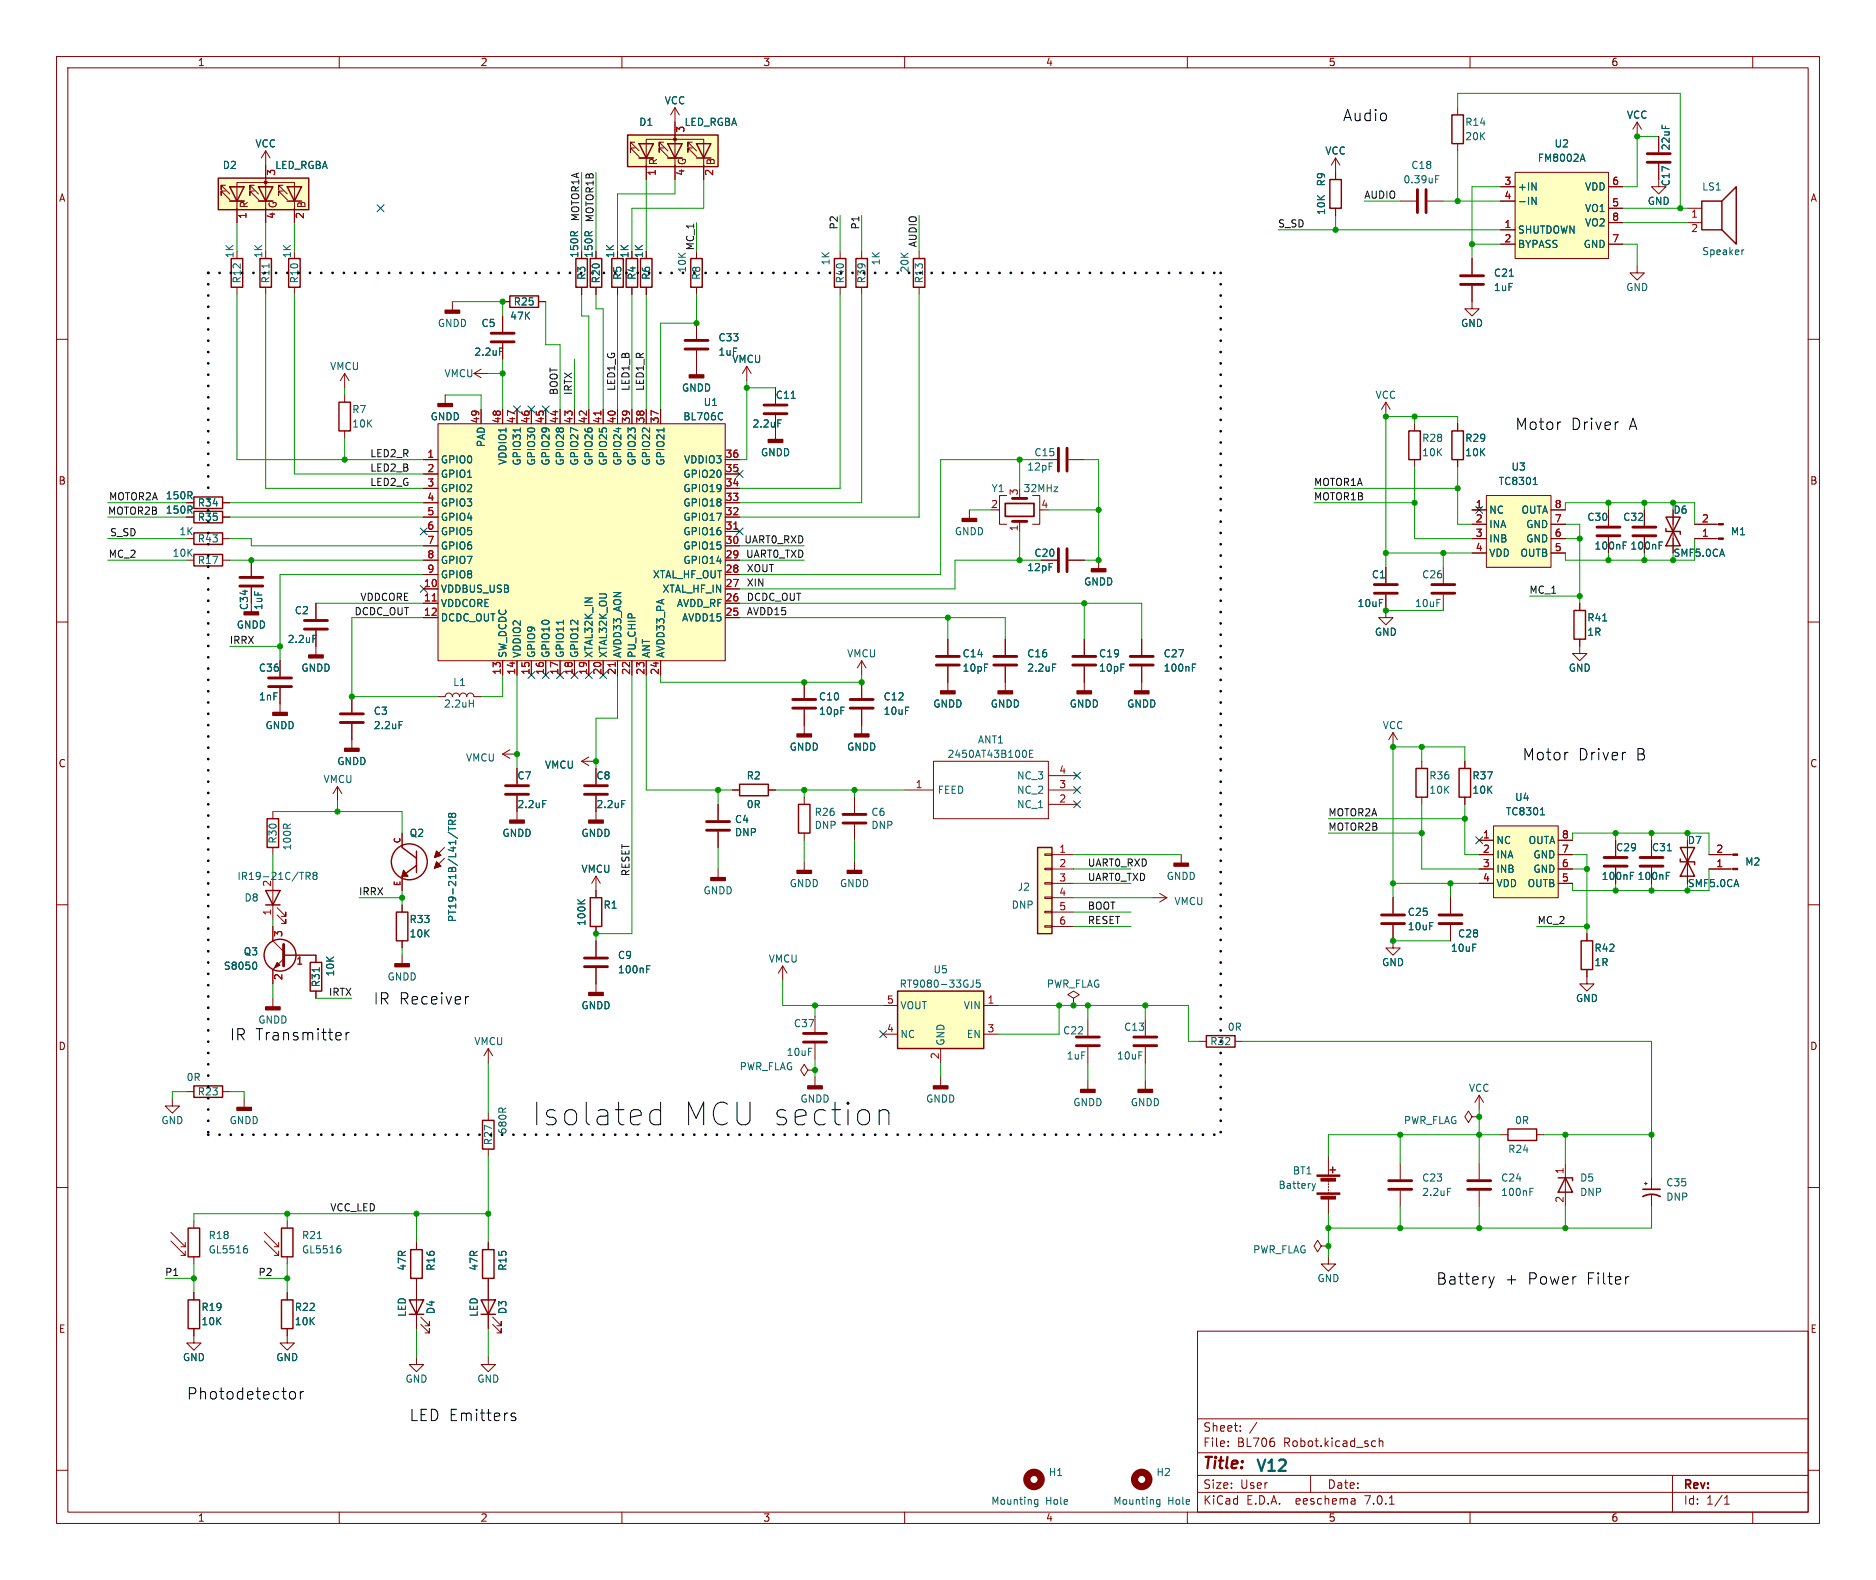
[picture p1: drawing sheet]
<svg xmlns="http://www.w3.org/2000/svg" width="332mm" height="279mm" viewBox="0 0 332 279" stroke-linecap="round" stroke-linejoin="round" font-family="sans-serif">
<defs><g id="words">
<g font-size="5.6">
<text x="94" y="199.4">Isolated</text>
<text x="120.4" y="199.4">MCU section</text>
</g>
<g font-size="2.8">
<text x="237.5" y="21.6">Audio</text>
<text x="268" y="76.2">Motor</text>
<text x="277.8" y="76.2">Driver</text>
<text x="287.9" y="76.2">A</text>
<text x="269.2" y="134.6">Motor</text>
<text x="279" y="134.6">Driver</text>
<text x="289.2" y="134.6">B</text>
<text x="66" y="177.8">IR Receiver</text>
<text x="40.6" y="184.1">IR Transmitter</text>
<text x="254" y="227.3">Battery</text>
<text x="266.1" y="227.3">+</text>
<text x="270.1" y="227.3">Power</text>
<text x="280.4" y="227.3">Filter</text>
<text x="33" y="247.6">Photodetector</text>
<text x="72.4" y="251.5">LED Emitters</text>
</g>
<text font-size="2.8" fill="#840000" x="212.8" y="260.2">Title:</text>
<text font-size="2.8" fill="#0000c2" x="222.2" y="260.3">V12</text>
<g font-size="2.1" fill="#840000">
<text x="212.8" y="256">File:</text>
<text x="212.8" y="253.3">Sheet:</text>
<text x="218.8" y="256">BL706</text>
<text x="221" y="253.3">/</text>
<text x="227" y="256">Robot.kicad_sch</text>
<text x="212.8" y="263.4">Size:</text>
<text x="219.4" y="263.4">User</text>
<text x="234.8" y="263.4">Date:</text>
<text x="297.8" y="263.6">Rev:</text>
<text x="212.8" y="266.2">KiCad</text>
<text x="220.5" y="266.2">E.D.A.</text>
<text x="229.2" y="266.2">eeschema</text>
<text x="241.5" y="266.2">7.0.1</text>
<text x="297.8" y="266.2">Id:</text>
<text x="301.8" y="266.2">1/1</text>
</g>
<g font-size="1.8" fill="#840000">
<text x="35" y="11.8">1</text>
<text x="85" y="11.8">2</text>
<text x="135" y="11.8">3</text>
<text x="185" y="11.8">4</text>
<text x="235" y="11.8">5</text>
<text x="285" y="11.8">6</text>
<text x="116.4" y="29.3" transform="rotate(-90 116.4 29.3)">R</text>
<text x="121.5" y="29.3" transform="rotate(-90 121.5 29.3)">G</text>
<text x="126.6" y="29.3" transform="rotate(-90 126.6 29.3)">B</text>
<text x="10.4" y="35.8">A</text>
<text x="320.2" y="35.8">A</text>
<text x="44" y="36.9" transform="rotate(-90 44 36.9)">R</text>
<text x="49.1" y="36.9" transform="rotate(-90 49.1 36.9)">G</text>
<text x="54.2" y="36.9" transform="rotate(-90 54.2 36.9)">B</text>
<text x="102.4" y="45.7" transform="rotate(-90 102.4 45.7)">150R</text>
<text x="105" y="45.7" transform="rotate(-90 105 45.7)">150R</text>
<text x="108.8" y="45.7" transform="rotate(-90 108.8 45.7)">1K</text>
<text x="111.3" y="45.7" transform="rotate(-90 111.3 45.7)">1K</text>
<text x="113.9" y="45.7" transform="rotate(-90 113.9 45.7)">1K</text>
<text x="10.3" y="85.8">B</text>
<text x="320.1" y="85.8">B</text>
<text x="10.3" y="135.8">C</text>
<text x="320.1" y="135.8">C</text>
<text x="10.3" y="185.8">D</text>
<text x="320.1" y="185.8">D</text>
<text x="10.4" y="235.8">E</text>
<text x="320.2" y="235.8">E</text>
<text x="35" y="269.2">1</text>
<text x="85" y="269.2">2</text>
<text x="135" y="269.2">3</text>
<text x="185" y="269.2">4</text>
<text x="235" y="269.2">5</text>
<text x="285" y="269.2">6</text>
</g>
<g font-size="1.8" fill="#006464">
<text x="113" y="22.4">D1</text>
<text x="117.5" y="18.6">VCC</text>
<text x="121" y="22.4">LED_RGBA</text>
<text x="259.1" y="22.4">R14</text>
<text x="287.7" y="21.1">VCC</text>
<text x="45.1" y="26.2">VCC</text>
<text x="234.3" y="27.5">VCC</text>
<text x="259.1" y="25">20K</text>
<text x="271.9" y="28.8">FM8002A</text>
<text x="274.9" y="26.2">U2</text>
<text x="295.5" y="26.7" transform="rotate(-90 295.5 26.7)">22uF</text>
<text x="39.3" y="30">D2</text>
<text x="48.6" y="30">LED_RGBA</text>
<text x="234.5" y="33" transform="rotate(-90 234.5 33)">R9</text>
<text x="248.2" y="32.6">0.39uF</text>
<text x="249.6" y="30">C18</text>
<text x="268.5" y="33.8">+IN</text>
<text x="280.2" y="33.8">VDD</text>
<text x="295.5" y="33" transform="rotate(-90 295.5 33)">C17</text>
<text x="301" y="33.8">LS1</text>
<text x="234.5" y="38.1" transform="rotate(-90 234.5 38.1)">10K</text>
<text x="268.5" y="41.5">SHUTDOWN</text>
<text x="268.5" y="36.4">-IN</text>
<text x="280.2" y="37.7">VO1</text>
<text x="280.2" y="40.2">VO2</text>
<text x="291.4" y="36.4">GND</text>
<text x="41.5" y="45.7" transform="rotate(-90 41.5 45.7)">1K</text>
<text x="46.5" y="45.7" transform="rotate(-90 46.5 45.7)">1K</text>
<text x="51.6" y="45.7" transform="rotate(-90 51.6 45.7)">1K</text>
<text x="146.9" y="47" transform="rotate(-90 146.9 47)">1K</text>
<text x="155.8" y="47" transform="rotate(-90 155.8 47)">1K</text>
<text x="268.5" y="44">BYPASS</text>
<text x="280" y="44">GND</text>
<text x="301" y="45.3">Speaker</text>
<text x="42.7" y="50.2" transform="rotate(-90 42.7 50.2)">R12</text>
<text x="47.8" y="50.2" transform="rotate(-90 47.8 50.2)">R11</text>
<text x="52.9" y="50.2" transform="rotate(-90 52.9 50.2)">R10</text>
<text x="103.7" y="49.6" transform="rotate(-90 103.7 49.6)">R3</text>
<text x="106.2" y="50.2" transform="rotate(-90 106.2 50.2)">R20</text>
<text x="110" y="49.6" transform="rotate(-90 110 49.6)">R5</text>
<text x="112.6" y="49.6" transform="rotate(-90 112.6 49.6)">R4</text>
<text x="115.1" y="49.6" transform="rotate(-90 115.1 49.6)">R6</text>
<text x="121.5" y="48.3" transform="rotate(-90 121.5 48.3)">10K</text>
<text x="124" y="49.6" transform="rotate(-90 124 49.6)">R8</text>
<text x="149.4" y="50.2" transform="rotate(-90 149.4 50.2)">R40</text>
<text x="153.2" y="50.2" transform="rotate(-90 153.2 50.2)">R39</text>
<text x="160.8" y="48.3" transform="rotate(-90 160.8 48.3)">20K</text>
<text x="163.4" y="50.2" transform="rotate(-90 163.4 50.2)">R13</text>
<text x="264.2" y="49.1">C21</text>
<text x="264.2" y="51.6">1uF</text>
<text x="287.6" y="51.6">GND</text>
<text x="77.4" y="58">GNDD</text>
<text x="85.1" y="58">C5</text>
<text x="90.2" y="56.7">47K</text>
<text x="90.8" y="54.2">R25</text>
<text x="258.4" y="58">GND</text>
<text x="58.3" y="65.6">VMCU</text>
<text x="83.8" y="63.1">2.2uF</text>
<text x="127" y="60.5">C33</text>
<text x="127" y="63.1">1uF</text>
<text x="129.4" y="64.3">VMCU</text>
<text x="78.5" y="66.9">VMCU</text>
<text x="120.6" y="69.4">GNDD</text>
<text x="124.4" y="71.9">U1</text>
<text x="137.1" y="70.7">C11</text>
<text x="243.2" y="70.7">VCC</text>
<text x="62.2" y="73.2">R7</text>
<text x="62.2" y="75.8">10K</text>
<text x="76.1" y="74.5">GNDD</text>
<text x="120.8" y="74.5">BL706C</text>
<text x="133" y="75.8">2.2uF</text>
<text x="78" y="82.1">GPIO0</text>
<text x="85.9" y="79.2" transform="rotate(-90 85.9 79.2)">PAD</text>
<text x="89.7" y="82.3" transform="rotate(-90 89.7 82.3)">VDDIO1</text>
<text x="92.3" y="82.5" transform="rotate(-90 92.3 82.5)">GPIO31</text>
<text x="94.8" y="82.5" transform="rotate(-90 94.8 82.5)">GPIO30</text>
<text x="97.3" y="82.5" transform="rotate(-90 97.3 82.5)">GPIO29</text>
<text x="99.9" y="82.5" transform="rotate(-90 99.9 82.5)">GPIO28</text>
<text x="102.4" y="82.5" transform="rotate(-90 102.4 82.5)">GPIO27</text>
<text x="105" y="82.5" transform="rotate(-90 105 82.5)">GPIO26</text>
<text x="107.5" y="82.5" transform="rotate(-90 107.5 82.5)">GPIO25</text>
<text x="110" y="82.5" transform="rotate(-90 110 82.5)">GPIO24</text>
<text x="112.6" y="82.5" transform="rotate(-90 112.6 82.5)">GPIO23</text>
<text x="115.1" y="82.5" transform="rotate(-90 115.1 82.5)">GPIO22</text>
<text x="117.7" y="82.5" transform="rotate(-90 117.7 82.5)">GPIO21</text>
<text x="120.9" y="82.1">VDDIO3</text>
<text x="134.5" y="80.8">GNDD</text>
<text x="181.6" y="83.4">12pF</text>
<text x="182.9" y="80.8">C15</text>
<text x="251.5" y="78.3">R28</text>
<text x="251.5" y="80.8">10K</text>
<text x="259.1" y="78.3">R29</text>
<text x="259.1" y="80.8">10K</text>
<text x="267.3" y="83.4">U3</text>
<text x="29.3" y="88.5">150R</text>
<text x="34.9" y="89.7">R34</text>
<text x="78" y="84.6">GPIO1</text>
<text x="78" y="87.2">GPIO2</text>
<text x="78" y="89.7">GPIO3</text>
<text x="120.7" y="89.7">GPIO18</text>
<text x="120.7" y="87.2">GPIO19</text>
<text x="120.7" y="84.6">GPIO20</text>
<text x="175.3" y="87.2">Y1</text>
<text x="181" y="87.2">32MHz</text>
<text x="265" y="85.9">TC8301</text>
<text x="29.3" y="91">150R</text>
<text x="31.7" y="94.8">1K</text>
<text x="34.9" y="92.3">R35</text>
<text x="78" y="92.3">GPIO4</text>
<text x="78" y="94.8">GPIO5</text>
<text x="120.7" y="94.8">GPIO16</text>
<text x="120.7" y="92.3">GPIO17</text>
<text x="168.8" y="94.8">GNDD</text>
<text x="263.4" y="91">NC</text>
<text x="263.4" y="93.5">INA</text>
<text x="269" y="91">OUTA</text>
<text x="269.8" y="93.5">GND</text>
<text x="280.7" y="92.3">C30</text>
<text x="287" y="92.3">C32</text>
<text x="295.9" y="91">D6</text>
<text x="306.1" y="94.8">M1</text>
<text x="30.5" y="98.6">10K</text>
<text x="34.9" y="96.1">R43</text>
<text x="34.9" y="99.9">R17</text>
<text x="78" y="97.3">GPIO6</text>
<text x="78" y="99.9">GPIO7</text>
<text x="120.7" y="99.9">GPIO14</text>
<text x="120.7" y="97.3">GPIO15</text>
<text x="181.6" y="101.2">12pF</text>
<text x="182.9" y="98.6">C20</text>
<text x="263.4" y="96.1">INB</text>
<text x="263.4" y="98.6">VDD</text>
<text x="268.8" y="98.6">OUTB</text>
<text x="269.8" y="96.1">GND</text>
<text x="281.9" y="97.3">100nF</text>
<text x="288.3" y="97.3">100nF</text>
<text x="295.9" y="98.6">SMF5.0CA</text>
<text x="44" y="107.9" transform="rotate(-90 44 107.9)">C34</text>
<text x="46.5" y="107.9" transform="rotate(-90 46.5 107.9)">1uF</text>
<text x="78" y="105">VDDBUS_USB</text>
<text x="78" y="107.5">VDDCORE</text>
<text x="78" y="102.4">GPIO8</text>
<text x="115.4" y="102.4">XTAL_HF_OUT</text>
<text x="117.1" y="105">XTAL_HF_IN</text>
<text x="119.6" y="107.5">AVDD_RF</text>
<text x="191.7" y="103.7">GNDD</text>
<text x="240" y="107.5">10uF</text>
<text x="242.6" y="102.4">C1</text>
<text x="250.2" y="107.5">10uF</text>
<text x="251.5" y="102.4">C26</text>
<text x="41.8" y="111.3">GNDD</text>
<text x="50.8" y="113.9">2.2uF</text>
<text x="52.1" y="108.8">C2</text>
<text x="78" y="110">DCDC_OUT</text>
<text x="120.5" y="110">AVDD15</text>
<text x="243.1" y="112.6">GND</text>
<text x="280.7" y="110">R41</text>
<text x="280.7" y="112.6">1R</text>
<text x="45.7" y="118.9">C36</text>
<text x="53.2" y="118.9">GNDD</text>
<text x="89.7" y="116.3" transform="rotate(-90 89.7 116.3)">SW_DCDC</text>
<text x="92.3" y="116.3" transform="rotate(-90 92.3 116.3)">VDDIO2</text>
<text x="94.8" y="116.3" transform="rotate(-90 94.8 116.3)">GPIO9</text>
<text x="97.3" y="116.3" transform="rotate(-90 97.3 116.3)">GPIO10</text>
<text x="99.9" y="116.3" transform="rotate(-90 99.9 116.3)">GPIO11</text>
<text x="102.4" y="116.3" transform="rotate(-90 102.4 116.3)">GPIO12</text>
<text x="105" y="116.3" transform="rotate(-90 105 116.3)">XTAL32K_IN</text>
<text x="107.5" y="116.3" transform="rotate(-90 107.5 116.3)">XTAL32K_OU</text>
<text x="110" y="116.3" transform="rotate(-90 110 116.3)">AVDD33_AON</text>
<text x="112.6" y="116.3" transform="rotate(-90 112.6 116.3)">PU_CHIP</text>
<text x="115.1" y="116.3" transform="rotate(-90 115.1 116.3)">ANT</text>
<text x="117.7" y="116.3" transform="rotate(-90 117.7 116.3)">AVDD33_PA</text>
<text x="149.8" y="116.4">VMCU</text>
<text x="170.2" y="116.4">C14</text>
<text x="170.2" y="118.9">10pF</text>
<text x="181.6" y="116.4">C16</text>
<text x="181.6" y="118.9">2.2uF</text>
<text x="194.3" y="116.4">C19</text>
<text x="194.3" y="118.9">10pF</text>
<text x="205.7" y="116.4">C27</text>
<text x="205.7" y="118.9">100nF</text>
<text x="277.4" y="118.9">GND</text>
<text x="45.7" y="124">1nF</text>
<text x="78.5" y="125.3">2.2uH</text>
<text x="80.1" y="121.5">L1</text>
<text x="144.8" y="124">C10</text>
<text x="156.2" y="124">C12</text>
<text x="165" y="125.3">GNDD</text>
<text x="175.2" y="125.3">GNDD</text>
<text x="189.1" y="125.3">GNDD</text>
<text x="199.3" y="125.3">GNDD</text>
<text x="46.9" y="129.1">GNDD</text>
<text x="66" y="126.6">C3</text>
<text x="66" y="129.1">2.2uF</text>
<text x="144.8" y="126.6">10pF</text>
<text x="156.2" y="126.6">10uF</text>
<text x="172.9" y="131.6">ANT1</text>
<text x="244.5" y="129.1">VCC</text>
<text x="59.6" y="135.4">GNDD</text>
<text x="82.4" y="134.8">VMCU</text>
<text x="91.4" y="138">C7</text>
<text x="96.3" y="136.1">VMCU</text>
<text x="105.4" y="138">C8</text>
<text x="132" y="138">R2</text>
<text x="139.6" y="132.9">GNDD</text>
<text x="149.8" y="132.9">GNDD</text>
<text x="167.5" y="134.2">2450AT43B100E</text>
<text x="179.8" y="138">NC_3</text>
<text x="252.7" y="138">R36</text>
<text x="260.4" y="138">R37</text>
<text x="57.2" y="138.6">VMCU</text>
<text x="91.4" y="143.1">2.2uF</text>
<text x="105.4" y="143.1">2.2uF</text>
<text x="132" y="143.1">0R</text>
<text x="165.9" y="140.5">FEED</text>
<text x="179.8" y="143.1">NC_1</text>
<text x="179.8" y="140.5">NC_2</text>
<text x="252.7" y="140.5">10K</text>
<text x="260.4" y="140.5">10K</text>
<text x="267.9" y="141.8">U4</text>
<text x="49.1" y="149.2" transform="rotate(-90 49.1 149.2)">R30</text>
<text x="72.4" y="148.1">Q2</text>
<text x="88.8" y="148.1">GNDD</text>
<text x="102.8" y="148.1">GNDD</text>
<text x="129.9" y="145.7">C4</text>
<text x="129.9" y="148">DNP</text>
<text x="144" y="144.4">R26</text>
<text x="144" y="146.7">DNP</text>
<text x="154.1" y="144.4">C6</text>
<text x="154.1" y="146.7">DNP</text>
<text x="264.7" y="149.4">NC</text>
<text x="266.3" y="144.3">TC8301</text>
<text x="270.2" y="149.4">OUTA</text>
<text x="298.5" y="149.4">D7</text>
<text x="41.9" y="155.8">IR19-21C/TR8</text>
<text x="51.6" y="150.4" transform="rotate(-90 51.6 150.4)">100R</text>
<text x="102.8" y="154.5">VMCU</text>
<text x="206.3" y="155.8">GNDD</text>
<text x="264.7" y="152">INA</text>
<text x="264.7" y="154.5">INB</text>
<text x="271.1" y="154.5">GND</text>
<text x="271.1" y="152">GND</text>
<text x="283.2" y="155.8">100nF</text>
<text x="285.8" y="150.7">C29</text>
<text x="289.6" y="155.8">100nF</text>
<text x="292.1" y="150.7">C31</text>
<text x="308.6" y="153.2">M2</text>
<text x="43.2" y="159.6">D8</text>
<text x="106.7" y="160.8">R1</text>
<text x="124.4" y="158.3">GNDD</text>
<text x="139.6" y="157">GNDD</text>
<text x="148.5" y="157">GNDD</text>
<text x="178.9" y="160.8">DNP</text>
<text x="179.9" y="157.7">J2</text>
<text x="207.7" y="160.2">VMCU</text>
<text x="264.7" y="157">VDD</text>
<text x="270.1" y="157">OUTB</text>
<text x="298.5" y="157">SMF5.0CA</text>
<text x="72.4" y="163.4">R33</text>
<text x="72.4" y="165.9">10K</text>
<text x="80.8" y="163.1" transform="rotate(-90 80.8 163.1)">PT19-21B/L41/TR8</text>
<text x="103.7" y="163.8" transform="rotate(-90 103.7 163.8)">100K</text>
<text x="248.9" y="162.1">C25</text>
<text x="248.9" y="164.7">10uF</text>
<text x="257.8" y="165.9">C28</text>
<text x="39.5" y="171.6">S8050</text>
<text x="43" y="169.1">Q3</text>
<text x="59.2" y="172.7" transform="rotate(-90 59.2 172.7)">10K</text>
<text x="68.5" y="173.5">GNDD</text>
<text x="109.2" y="169.7">C9</text>
<text x="109.2" y="172.3">100nF</text>
<text x="135.9" y="170.4">VMCU</text>
<text x="165" y="172.3">U5</text>
<text x="244.4" y="171">GND</text>
<text x="256.5" y="168.5">10uF</text>
<text x="281.9" y="168.5">R42</text>
<text x="281.9" y="171">1R</text>
<text x="56.7" y="174.6" transform="rotate(-90 56.7 174.6)">R31</text>
<text x="102.8" y="178.6">GNDD</text>
<text x="159" y="174.8">RT9080-33GJ5</text>
<text x="159.3" y="178.6">VOUT</text>
<text x="170.3" y="178.6">VIN</text>
<text x="185.1" y="174.8">PWR_FLAG</text>
<text x="278.7" y="177.4">GND</text>
<text x="45.6" y="181.2">GNDD</text>
<text x="83.8" y="185">VMCU</text>
<text x="140.3" y="181.8">C37</text>
<text x="159.3" y="183.7">NC</text>
<text x="167.2" y="184.9" transform="rotate(-90 167.2 184.9)">GND</text>
<text x="170.9" y="183.7">EN</text>
<text x="188" y="183.1">C22</text>
<text x="198.8" y="182.4">C13</text>
<text x="214" y="185">R32</text>
<text x="217.1" y="182.4">0R</text>
<text x="32.9" y="191.3">0R</text>
<text x="130.8" y="189.4">PWR_FLAG</text>
<text x="139.1" y="186.9">10uF</text>
<text x="188.6" y="187.5">1uF</text>
<text x="197.5" y="187.5">10uF</text>
<text x="34.9" y="193.9">R23</text>
<text x="141.5" y="195.1">GNDD</text>
<text x="163.7" y="195.1">GNDD</text>
<text x="189.8" y="195.8">GNDD</text>
<text x="199.9" y="195.8">GNDD</text>
<text x="259.7" y="193.2">VCC</text>
<text x="28.5" y="198.9">GND</text>
<text x="40.5" y="198.9">GNDD</text>
<text x="87.2" y="202.6" transform="rotate(-90 87.2 202.6)">R27</text>
<text x="89.7" y="200.7" transform="rotate(-90 89.7 200.7)">680R</text>
<text x="248.2" y="198.9">PWR_FLAG</text>
<text x="267.9" y="198.9">0R</text>
<text x="228.6" y="207.8">BT1</text>
<text x="251.5" y="209.1">C23</text>
<text x="265.4" y="209.1">C24</text>
<text x="266.7" y="204">R24</text>
<text x="279.4" y="209.1">D5</text>
<text x="294.6" y="209.9">C35</text>
<text x="226.1" y="210.4">Battery</text>
<text x="251.5" y="211.6">2.2uF</text>
<text x="265.4" y="211.6">100nF</text>
<text x="279.4" y="211.6">DNP</text>
<text x="294.6" y="212.5">DNP</text>
<text x="36.8" y="219.3">R18</text>
<text x="36.8" y="221.8">GL5516</text>
<text x="53.3" y="219.3">R21</text>
<text x="53.3" y="221.8">GL5516</text>
<text x="221.6" y="221.8">PWR_FLAG</text>
<text x="71.9" y="224.8" transform="rotate(-90 71.9 224.8)">47R</text>
<text x="77" y="224.8" transform="rotate(-90 77 224.8)">R16</text>
<text x="84.6" y="224.8" transform="rotate(-90 84.6 224.8)">47R</text>
<text x="89.7" y="224.8" transform="rotate(-90 89.7 224.8)">R15</text>
<text x="233" y="226.9">GND</text>
<text x="35.6" y="232">R19</text>
<text x="52.1" y="232">R22</text>
<text x="71.9" y="232.9" transform="rotate(-90 71.9 232.9)">LED</text>
<text x="77" y="232.4" transform="rotate(-90 77 232.4)">D4</text>
<text x="84.6" y="232.9" transform="rotate(-90 84.6 232.9)">LED</text>
<text x="89.7" y="232.4" transform="rotate(-90 89.7 232.4)">D3</text>
<text x="35.6" y="234.5">10K</text>
<text x="52.1" y="234.5">10K</text>
<text x="32.3" y="240.9">GND</text>
<text x="48.8" y="240.9">GND</text>
<text x="71.7" y="244.7">GND</text>
<text x="84.4" y="244.7">GND</text>
<text x="185.4" y="261.2">H1</text>
<text x="204.5" y="261.2">H2</text>
<text x="175.3" y="266.3">Mounting</text>
<text x="184.9" y="266.3">Hole</text>
<text x="196.9" y="266.3">Mounting</text>
<text x="206.5" y="266.3">Hole</text>
</g>
<g font-size="1.8" fill="#a90000">
<text x="121.3" y="23.5" transform="rotate(-90 121.3 23.5)">3</text>
<text x="48.9" y="31.1" transform="rotate(-90 48.9 31.1)">3</text>
<text x="116.2" y="31.1" transform="rotate(-90 116.2 31.1)">1</text>
<text x="121.3" y="31.1" transform="rotate(-90 121.3 31.1)">4</text>
<text x="126.4" y="31.1" transform="rotate(-90 126.4 31.1)">2</text>
<text x="266" y="32.8">3</text>
<text x="266" y="35.3">4</text>
<text x="285.1" y="32.8">6</text>
<text x="43.8" y="38.8" transform="rotate(-90 43.8 38.8)">1</text>
<text x="48.9" y="38.8" transform="rotate(-90 48.9 38.8)">4</text>
<text x="54" y="38.8" transform="rotate(-90 54 38.8)">2</text>
<text x="266" y="40.4">1</text>
<text x="285.1" y="36.6">5</text>
<text x="285.1" y="39.1">8</text>
<text x="299.1" y="38.7">1</text>
<text x="299.1" y="41.3">2</text>
<text x="266" y="42.9">2</text>
<text x="285.1" y="42.9">7</text>
<text x="84.8" y="74.9" transform="rotate(-90 84.8 74.9)">49</text>
<text x="88.6" y="74.9" transform="rotate(-90 88.6 74.9)">48</text>
<text x="91.2" y="74.9" transform="rotate(-90 91.2 74.9)">47</text>
<text x="93.7" y="74.9" transform="rotate(-90 93.7 74.9)">46</text>
<text x="96.3" y="74.9" transform="rotate(-90 96.3 74.9)">45</text>
<text x="98.8" y="74.9" transform="rotate(-90 98.8 74.9)">44</text>
<text x="101.3" y="74.9" transform="rotate(-90 101.3 74.9)">43</text>
<text x="103.9" y="74.9" transform="rotate(-90 103.9 74.9)">42</text>
<text x="106.4" y="74.9" transform="rotate(-90 106.4 74.9)">41</text>
<text x="109" y="74.9" transform="rotate(-90 109 74.9)">40</text>
<text x="111.5" y="74.9" transform="rotate(-90 111.5 74.9)">39</text>
<text x="114" y="74.9" transform="rotate(-90 114 74.9)">38</text>
<text x="116.6" y="74.9" transform="rotate(-90 116.6 74.9)">37</text>
<text x="75.5" y="81">1</text>
<text x="75.5" y="83.6">2</text>
<text x="128.3" y="83.6">35</text>
<text x="128.3" y="81">36</text>
<text x="75.5" y="86.1">3</text>
<text x="75.5" y="88.6">4</text>
<text x="128.3" y="88.6">33</text>
<text x="128.3" y="86.1">34</text>
<text x="175.2" y="89.9">2</text>
<text x="180.1" y="87.7" transform="rotate(-90 180.1 87.7)">3</text>
<text x="184.1" y="89.9">4</text>
<text x="261" y="89.9">1</text>
<text x="274.9" y="89.9">8</text>
<text x="75.5" y="91.2">5</text>
<text x="75.5" y="93.7">6</text>
<text x="128.3" y="93.7">31</text>
<text x="128.3" y="91.2">32</text>
<text x="180.1" y="94" transform="rotate(-90 180.1 94)">1</text>
<text x="261" y="92.5">2</text>
<text x="261" y="95">3</text>
<text x="274.9" y="95">6</text>
<text x="274.9" y="92.5">7</text>
<text x="301" y="95">1</text>
<text x="301" y="92.5">2</text>
<text x="75.5" y="96.3">7</text>
<text x="75.5" y="98.8">8</text>
<text x="75.5" y="101.3">9</text>
<text x="128.3" y="101.3">28</text>
<text x="128.3" y="98.8">29</text>
<text x="128.3" y="96.3">30</text>
<text x="261" y="97.5">4</text>
<text x="274.9" y="97.5">5</text>
<text x="74.9" y="103.9">10</text>
<text x="74.9" y="106.4">11</text>
<text x="128.3" y="106.4">26</text>
<text x="128.3" y="103.9">27</text>
<text x="74.9" y="109">12</text>
<text x="128.3" y="109">25</text>
<text x="88.6" y="119.4" transform="rotate(-90 88.6 119.4)">13</text>
<text x="91.2" y="119.4" transform="rotate(-90 91.2 119.4)">14</text>
<text x="93.7" y="119.4" transform="rotate(-90 93.7 119.4)">15</text>
<text x="96.3" y="119.4" transform="rotate(-90 96.3 119.4)">16</text>
<text x="98.8" y="119.4" transform="rotate(-90 98.8 119.4)">17</text>
<text x="101.3" y="119.4" transform="rotate(-90 101.3 119.4)">18</text>
<text x="103.9" y="119.4" transform="rotate(-90 103.9 119.4)">19</text>
<text x="106.4" y="119.4" transform="rotate(-90 106.4 119.4)">20</text>
<text x="109" y="119.4" transform="rotate(-90 109 119.4)">21</text>
<text x="111.5" y="119.4" transform="rotate(-90 111.5 119.4)">22</text>
<text x="114" y="119.4" transform="rotate(-90 114 119.4)">23</text>
<text x="116.6" y="119.4" transform="rotate(-90 116.6 119.4)">24</text>
<text x="187.3" y="136.9">4</text>
<text x="161.9" y="139.4">1</text>
<text x="187.3" y="142">2</text>
<text x="187.3" y="139.4">3</text>
<text x="262.2" y="148.3">1</text>
<text x="276.2" y="148.3">8</text>
<text x="187.3" y="150.9">1</text>
<text x="187.3" y="153.4">2</text>
<text x="187.3" y="156">3</text>
<text x="262.2" y="150.9">2</text>
<text x="262.2" y="153.4">3</text>
<text x="262.2" y="156">4</text>
<text x="276.2" y="156">5</text>
<text x="276.2" y="153.4">6</text>
<text x="276.2" y="150.9">7</text>
<text x="303.5" y="153.4">1</text>
<text x="303.5" y="150.9">2</text>
<text x="48" y="162" transform="rotate(-90 48 162)">1</text>
<text x="48" y="156.9" transform="rotate(-90 48 156.9)">2</text>
<text x="187.3" y="158.5">4</text>
<text x="187.3" y="161">5</text>
<text x="50.2" y="165.8" transform="rotate(-90 50.2 165.8)">3</text>
<text x="187.3" y="163.6">6</text>
<text x="50.2" y="173.4" transform="rotate(-90 50.2 173.4)">2</text>
<text x="52.4" y="170.8">1</text>
<text x="156.8" y="177.5">5</text>
<text x="174.6" y="177.5">1</text>
<text x="156.8" y="182.6">4</text>
<text x="174.6" y="182.6">3</text>
<text x="166.1" y="187.4" transform="rotate(-90 166.1 187.4)">2</text>
<text x="276.6" y="207.7" transform="rotate(-90 276.6 207.7)">1</text>
<text x="276.6" y="212.8" transform="rotate(-90 276.6 212.8)">2</text>
</g>
<g font-size="1.8" fill="#0f0f0f">
<text x="241.3" y="35.2">AUDIO</text>
<text x="102.5" y="39.3" transform="rotate(-90 102.5 39.3)">MOTOR1A</text>
<text x="105.1" y="39.4" transform="rotate(-90 105.1 39.4)">MOTOR1B</text>
<text x="148.2" y="40.7" transform="rotate(-90 148.2 40.7)">P2</text>
<text x="152.1" y="40.7" transform="rotate(-90 152.1 40.7)">P1</text>
<text x="226.1" y="40.3">S_SD</text>
<text x="122.8" y="44.4" transform="rotate(-90 122.8 44.4)">MC_1</text>
<text x="162.2" y="43.9" transform="rotate(-90 162.2 43.9)">AUDIO</text>
<text x="98.7" y="69.8" transform="rotate(-90 98.7 69.8)">BOOT</text>
<text x="101.3" y="69.8" transform="rotate(-90 101.3 69.8)">IRTX</text>
<text x="108.9" y="69.3" transform="rotate(-90 108.9 69.3)">LED1_G</text>
<text x="111.4" y="69.3" transform="rotate(-90 111.4 69.3)">LED1_B</text>
<text x="114" y="69.3" transform="rotate(-90 114 69.3)">LED1_R</text>
<text x="65.4" y="80.9">LED2_R</text>
<text x="65.4" y="83.5">LED2_B</text>
<text x="19.2" y="88.6">MOTOR2A</text>
<text x="65.4" y="86">LED2_G</text>
<text x="232.4" y="86">MOTOR1A</text>
<text x="232.4" y="88.6">MOTOR1B</text>
<text x="19" y="91.1">MOTOR2B</text>
<text x="19.3" y="94.9">S_SD</text>
<text x="19.1" y="98.7">MC_2</text>
<text x="131.5" y="96.2">UART0_RXD</text>
<text x="131.8" y="98.7">UART0_TXD</text>
<text x="132.1" y="101.3">XOUT</text>
<text x="63.6" y="106.3">VDDCORE</text>
<text x="132.1" y="103.8">XIN</text>
<text x="132.1" y="106.3">DCDC_OUT</text>
<text x="270.5" y="105.1">MC_1</text>
<text x="40.6" y="114">IRRX</text>
<text x="62.6" y="108.9">DCDC_OUT</text>
<text x="132.1" y="108.9">AVDD15</text>
<text x="234.9" y="144.4">MOTOR2A</text>
<text x="234.9" y="147">MOTOR2B</text>
<text x="111.4" y="154.9" transform="rotate(-90 111.4 154.9)">RESET</text>
<text x="192.4" y="155.9">UART0_TXD</text>
<text x="192.4" y="153.3">UART0_RXD</text>
<text x="63.5" y="158.4">IRRX</text>
<text x="192.4" y="160.9">BOOT</text>
<text x="192.4" y="163.5">RESET</text>
<text x="271.8" y="163.5">MC_2</text>
<text x="58.1" y="176.2">IRTX</text>
<text x="58.4" y="214.3">VCC_LED</text>
<text x="29.2" y="225.7">P1</text>
<text x="45.7" y="225.7">P2</text>
</g>
<g font-size="1.4" fill="#a90000">
<text x="70.9" y="149.2" transform="rotate(-90 70.9 149.2)">C</text>
<text x="70.9" y="156.8" transform="rotate(-90 70.9 156.8)">E</text>
</g>
</g></defs>
<g fill="none" stroke="#840000" stroke-width=".18">
<path d="M10 10h311.8v259.4h-311.8zM12 12h307.8v255.4h-307.8zM60 10v2M110 10v2M119.4 19.1l-.8 1.2M119.4 19.1v12.7M119.4 19.1l.7 1.2M160 10v2M210 10v2M257.8 19.1v1.2M260 10v2M310 10v2"/>
<path d="M39.9 33.8h-.8v.7v-.7l1.5 1.5M39.9 32.8h-.8v.7v-.7l1.5 1.5M40.6 33h2.6zM40.6 33h.1M40.6 35.6h2.6M41.9 39.4v-7.1h10.2v7.1M45 33.8h-.8v.7v-.7l1.5 1.5M45 32.8h-.8v.7v-.7l1.5 1.5M45.7 33h2.6zM45.7 33h.1M45.7 35.6h2.6M47 26.7l-.8 1.2"/>
<path d="M47 26.7v12.7M47 26.7l.8 1.2M50 33.8h-.7v.7v-.7l1.5 1.5M50 32.8h-.7v.7v-.7l1.5 1.5M112.3 26.2h-.8v.7v-.7l1.5 1.5M112.3 25.1h-.8v.8v-.8l1.5 1.6M113 25.4h2.6zM113 25.4h.1M113 27.9h2.6M114.3 31.8v-7.2h10.2v7.2M117.3 26.2h-.7v.7v-.7l1.5 1.5M117.3 25.1h-.7v.8v-.8l1.5 1.6"/>
<path d="M118.1 25.4h2.5zM118.1 25.4h.1M118.1 27.9h2.5M122.4 26.2h-.7v.7v-.7l1.5 1.5M122.4 25.1h-.7v.8v-.8l1.5 1.6M236.2 27.9v3.9M236.2 36.8v1.3M236.2 27.9l-.7 1.3M236.2 27.9l.8 1.3M247.6 35.6h2.8M252.5 35.6h2.8M257.8 25.4v1.3"/>
<path d="M265.4 33h2.6M265.4 35.6h2.6M268 30.5h16.5v15.2h-16.5zM284.5 33h2.5M284.5 36.8h2.5M284.5 39.4h2.5M289.6 21.6l-.8 1.3M289.6 21.6v2.5M289.6 21.6l.7 1.3M293.4 29v4h1.2l-1.2 1.3-1.3-1.3h1.3M293.4 24.1v2.8M298.4 36.8h2.6"/>
<path d="M298.4 39.4h2.6M10 60h2M41.9 50.8v1.3M47 50.8v1.3M52.1 50.8v1.3M80 53.3v1.6M88.9 55.9v2.8M88.9 53.3h1.3M95.2 53.3h1.3M102.9 50.8v1.3M105.4 50.8v1.3M109.2 50.8v1.3"/>
<path d="M111.8 50.8v1.3M114.3 50.8v1.3M123.2 44.5v1.2M123.2 50.8v1.3M123.2 57.2v2.7M148.6 44.5v1.2M148.6 50.8v1.3M152.4 44.5v1.2M152.4 50.8v1.3M162.6 44.5v1.2M162.6 50.8v1.3M260.3 50.5v4.1h1.3l-1.3 1.3-1.2-1.3h1.2"/>
<path d="M260.3 45.7v2.8M265.4 40.6h2.6M265.4 43.2h2.6M284.5 43.2h2.5M289.6 47v1.3h1.2l-1.2 1.2-1.3-1.2h1.3M319.8 60h2M61 66l-.8 1.3M61 66v2.6M61 69.9v1.2M61 76.2v1.3M61 66l.7 1.3M77.5 74.9h50.8v41.9h-50.8z"/>
<path d="M78.7 69.9v1.5M83.8 66l1.3 .8M83.8 66h2.6M85.1 72.4v2.5M85.1 65.3l-1.3 .7M88.9 60.7v2.8M88.9 72.4v2.5M91.4 72.4v2.5M94 72.4v2.5M96.5 72.4v2.5M99.1 72.4v2.5M101.6 72.4v2.5"/>
<path d="M104.1 72.4v2.5M106.7 72.4v2.5M109.2 72.4v2.5M111.8 72.4v2.5M114.3 72.4v2.5M116.8 72.4v2.5M123.2 62v4.3M132.1 64.8l-.8 1.2M132.1 64.8v2.5M132.1 64.8l.7 1.2M137.2 68.6v2.8M137.2 73.4v4.3"/>
<path d="M245.1 71.1l-.8 1.3M245.1 71.1v2.6M245.1 71.1l.8 1.3M250.2 74.9v1.3M257.8 74.9v1.3M33 88.9h1.3M33 91.4h1.3M33 99.1h1.3M39.4 95.3h1.2M39.4 88.9h1.2M39.4 91.4h1.2M39.4 99.1h1.2"/>
<path d="M44.4 99.1v2.8M74.9 88.9h2.6M74.9 91.4h2.6M74.9 99.1h2.6M74.9 81.3h2.6M74.9 83.8h2.6M74.9 86.4h2.6M74.9 96.5h2.6M74.9 94h2.6M128.3 88.9h2.5M128.3 91.4h2.5M128.3 99.1h2.5"/>
<path d="M128.3 81.3h2.5M128.3 83.8h2.5M128.3 86.4h2.5M128.3 96.5h2.5M128.3 94h2.5M171.4 90.2v1.5M176.5 90.2h.3M178.1 87.6h-1.3v5.1h1.3M180.3 92.2v1.8M182.6 87.6h1.3v5.1h-1.3M184.1 99.1h2.8M184.1 81.3h2.8"/>
<path d="M189 99.1h2.8M189 81.3h2.8M194.3 99.1v1.5M250.2 81.3v1.3M257.8 81.3v1.3M260.3 90.2h2.6M260.3 92.7h2.6M260.3 95.3h2.6M260.3 97.8h2.6M262.9 87.6h11.4v12.7h-11.4zM274.3 90.2h2.6M274.3 92.7h2.6"/>
<path d="M274.3 95.3h2.6M274.3 97.8h2.6M284.5 90.2v2.8M284.5 95v2.8M290.8 90.2v2.8M290.8 95v2.8M295.9 90.2v7.6M299.7 92.7h4.2M299.7 95.3h4.2M10 110h2M44.4 103.9v2.8M49.5 116.8v2.8"/>
<path d="M55.9 106.7v2.8M55.9 111.5v4.3M74.9 104.1h2.6M74.9 106.7h2.6M74.9 109.2h2.6M74.9 101.6h2.6M88.9 116.8v2.6M91.4 116.8v2.6M94 116.8v2.6M96.5 116.8v2.6M99.1 116.8v2.6M101.6 116.8v2.6"/>
<path d="M104.1 116.8v2.6M106.7 116.8v2.6M109.2 116.8v2.6M111.8 116.8v2.6M114.3 116.8v2.6M116.8 116.8v2.6M128.3 104.1h2.5M128.3 106.7h2.5M128.3 109.2h2.5M128.3 101.6h2.5M152.4 116.8l-.8 1.3M152.4 116.8v2.6"/>
<path d="M152.4 116.8l.8 1.3M167.6 113v2.8M167.6 117.9v4.3M177.8 113v2.8M177.8 117.9v4.3M191.8 113v2.8M191.8 117.9v4.3M201.9 113v2.8M201.9 117.9v4.3M245.1 105.2v4h1.3l-1.3 1.3-1.3-1.3h1.3M245.1 100.3v2.8M255.3 100.3v2.8"/>
<path d="M255.3 105.2v2.8M279.4 113v2.6h1.3l-1.3 1.2-1.3-1.2h1.3M279.4 106.7v1.3M319.8 110h2M49.5 121.7v4.3M59.7 139.1l-.8 1.2M59.7 139.1v2.5M59.7 139.1l.8 1.2M62.2 123.2v2.8M62.2 128v4.3M77.5 123.2h1.2a.64 .64 0 0 1 .7-.6 .64 .64 0 0 1 .6 .6 .64 .64 0 0 1 .6-.6 .64 .64 0 0 1 .7 .6 .64 .64 0 0 1 .6-.6 .64 .64 0 0 1 .6 .6 .64 .64 0 0 1 .7-.6 .64 .64 0 0 1 .6 .6h1.3M88.9 133.4l1.3 .7"/>
<path d="M88.9 133.4h2.5M90.2 132.6l-1.3 .8M91.4 135.9v2.8M102.9 134.6l1.2 .8M102.9 134.6h2.5M104.1 133.9l-1.2 .7M105.4 135.9v2.8M129.5 139.7h1.3M135.9 139.7h1.3M142.2 120.7v2.7M142.2 125.5v4.3M152.4 120.7v2.7"/>
<path d="M152.4 125.5v4.3M160 139.7h5.1M165.1 134.6h20.3v10.2h-20.3zM185.4 139.7h5.1M185.4 137.2h5.1M246.4 129.5v2.6M246.4 129.5l-.8 1.3M246.4 129.5l.7 1.3M251.5 134.6v1.3M259.1 134.6v1.3M10 160h2M48.3 143.5v1.3"/>
<path d="M48.3 149.9v1.2M48.3 154.9v7.7M71.1 147.3v2.6M71.4 154.7l-.3 .2v2.6M77.2 152.4l.8 .8-1.2 .3zM77.2 150.5l.8 .8-1.2 .3zM78.6 151.8l-1.8 1.7M78.6 149.9l-1.8 1.7M91.4 140.7v4.3M105.4 140.7v4.3M105.4 154.9v3.9M105.4 154.9l-.8 1.3"/>
<path d="M105.4 154.9l.8 1.3M127 142.2v2.8M127 147.1v2.8M127 153.7v1.5M142.2 141v1.2M142.2 147.3v1.3M142.2 152.4v1.5M151.1 141v2.8M151.1 145.8v2.8M151.1 152.4v1.5M184.8 158.6h1.3v.3h-1.3zM184.8 156.1h1.3v.2h-1.3z"/>
<path d="M184.8 153.5h1.3v.3h-1.3zM184.8 151h1.3v.3h-1.3zM185.4 142.2h5.1M186.1 151.1h3.8M186.1 153.7h3.8M186.1 156.2h3.8M186.1 158.8h3.8M203.8 158.8h2.6M205.1 158l1.3 .8M206.4 158.8l-1.3 .7M208.9 151.1v1.6M246.4 158.8v2.7"/>
<path d="M251.5 141v1.2M256.5 158.8v2.7M259.1 141v1.2M261.6 151.1h2.6M261.6 153.7h2.6M261.6 156.2h2.6M261.6 148.6h2.6M264.2 146.1h11.4v12.7h-11.4zM275.6 151.1h2.5M275.6 153.7h2.5M275.6 156.2h2.5M275.6 148.6h2.5"/>
<path d="M285.7 148.6v2.8M285.7 153.4v2.8M292.1 148.6v2.8M292.1 153.4v2.8M298.4 148.6v7.6M302.3 151.1h4.2M302.3 153.7h4.2M319.8 160h2M48.3 163.8v2.6l1.9 1.9M48.3 176.5v1.6M49 161.8l1.5 1.5v-.7v.7h-.7M49 160.5l1.5 1.6v-.8v.8h-.7"/>
<path d="M50.2 169.5l-1.9 2v2.5M50.2 168.9h5.7v1.3M55.9 175.3v1.2M71.1 160v1.3M71.1 166.4v1.2M71.1 168.9v1.5M105.4 163.8v1.3M105.4 166.4v2.8M105.4 171.2v4.3M138.4 170.8l-.7 1.3M138.4 170.8v2.6M138.4 170.8l.8 1.3"/>
<path d="M144.1 179.7v2.8M156.2 177.8h2.5M174 177.8h2.5M184.8 163.7h1.3v.3h-1.3zM184.8 161.2h1.3v.2h-1.3zM186.1 161.3h3.8M186.1 163.8h3.8M189.9 176.5l1-.6-1-.6-1.1 .6 1.1 .6v1.3M189.9 177.8h.1M246.4 163.6v4h1.2l-1.2 1.3-1.3-1.3h1.3M256.5 163.6v2.8M280.7 171.5v2.5h1.2l-1.2 1.3-1.3-1.3h1.3"/>
<path d="M280.7 165.1v1.3M30.5 194.3v1.3h1.2l-1.2 1.3-1.3-1.3h1.3M33 193h1.3M39.4 193h1.2M43.2 194.3v1.5M86.4 185.4v2.6M86.4 196.9v1.2M86.4 185.4l-.8 1.3M86.4 185.4l.7 1.3M142.9 189.2l-.7 1-.6-1 .6-1 .7 1h1.2M144.1 189.2h.1M144.1 184.5v2.8"/>
<path d="M144.1 190.5v1.5M156.2 182.9h2.5M166.4 185.4v2.6M166.4 190.5v1.5M174 182.9h2.5M192.4 180.3v2.8M192.4 185.2v2.8M192.4 191.1v1.6M202.6 180.3v2.8M202.6 185.2v2.8M202.6 191.1v1.6M212.1 184.2h1.3"/>
<path d="M218.4 184.2h1.3M260.3 197.5l-.6-1-.6 1 .6 1 .6-1h1.3M261.6 197.5h.1M261.6 193.7l-.7 1.2M261.6 193.7v2.5M261.6 193.7l.8 1.2M10 210h2M30.2 219.5l2.6 2.5M30.2 217.9l2.6 2.6M32.8 219.7v.8M34.3 215.9v1.3M46.7 219.5l2.6 2.5"/>
<path d="M46.7 217.9l2.6 2.6M49.3 219.7v.8M50.8 215.9v1.3M73.7 219.7v1.3M86.4 203.2v1.3M86.4 219.7v1.3M234.9 204.5v3.3M234.9 208.8v.2M234.9 209.3v.3M234.9 209.8v.3M234.9 210.3v.3M234.9 210.8v.3"/>
<path d="M234.9 212.1v2.5M247.6 205.7v2.8M247.6 210.6v2.8M261.6 205.7v2.8M261.6 210.6v2.8M265.4 200.7h1.3M271.8 200.7h1.2M276.9 205.7v7.7M290.8 209.3h.5M291.1 209v.6M292.1 208.3v2M292.1 211.3v2.1"/>
<path d="M319.8 210h2M32 222h.8M32 220.5h.8M32.8 221.2v.8M34.3 235v2.5h1.3l-1.3 1.3-1.3-1.3h1.3M34.3 222.3v1.2M34.3 228.6v1.3M48.5 222h.8M48.5 220.5h.8M49.3 221.2v.8M50.8 235v2.5h1.3l-1.3 1.3-1.3-1.3h1.3M50.8 222.3v1.2"/>
<path d="M50.8 228.6v1.3M73.7 226.1v8.9M74.4 234.2l1.5 1.5v-.7v.7h-.7M74.4 232.9l1.5 1.5v-.7v.7h-.7M86.4 226.1v8.9M87.1 234.2l1.5 1.5v-.7v.7h-.7M87.1 232.9l1.5 1.5v-.7v.7h-.7M211.8 235.4h108v32h-108zM233.7 220.3l-.7-1-.6 1 .6 1.1 .7-1.1h1.2M234.9 220.3h.1M234.9 222.3v1.2h1.3l-1.3 1.3-1.2-1.3h1.2M10 260h2"/>
<path d="M73.7 240v1.3h1.2l-1.2 1.3-1.3-1.3h1.3M86.4 240v1.3h1.2l-1.2 1.3-1.3-1.3h1.3M211.8 256.9h108M211.8 250.9h108M217.2 255.7v.1M217.2 254.9v.1M219.4 253v.1M219.4 252.2v.1M242.9 254.8l.4 .1M243.3 255.7l-.4 .1M243.9 254.9l.3-.1 .3 .1 .1 .9M243.9 254.3v1.5"/>
<path d="M319.8 260h2M60 267.4v2M110 267.4v2M160 267.4v2M210 267.4v2M211.8 263.9h108M211.8 260.9h108M231.8 260.9v3M239.4 265l.3 .2v.8M239.7 265.9l-.5 .1M239.7 265.4h-.5M245.7 266h.9"/>
<path d="M260 267.4v2M295.8 260.9v6.5M305 266h.9M305 264.9l.4-.4v1.5M310 267.4v2"/>
</g>
<g fill="none" stroke="#840000" stroke-width=".25">
<path d="M38.6 31.5h16v5.6h-16zM40.6 33h2.6l-1.3 2.6zM40.6 35.6h2.6M45.7 33h2.6l-1.3 2.6zM45.7 35.6h2.6M50.8 33h2.5l-1.2 2.6zM50.8 35.6h2.5M111 23.9h16v5.6h-16zM113 25.4h2.6l-1.3 2.5zM113 27.9h2.6M118.1 25.4h2.5l-1.2 2.5zM118.1 27.9h2.5"/>
<path d="M123.2 25.4h2.5l-1.2 2.5zM123.2 27.9h2.5M235.2 31.8h2v5h-2zM256.8 20.3h2v5.1h-2zM301 35.6h3.5v5h-3.5zM304.5 35.6l2.6-2.6v10.2l-2.6-2.6M40.9 45.7h2v5.1h-2zM46 45.7h2v5.1h-2zM51.1 45.7h2v5.1h-2zM90.2 52.3h5v2.1h-5zM101.9 45.7h2v5.1h-2zM104.4 45.7h2v5.1h-2z"/>
<path d="M108.2 45.7h2v5.1h-2zM110.7 45.7h2.1v5.1h-2.1zM113.3 45.7h2v5.1h-2zM122.2 45.7h2v5.1h-2zM147.6 45.7h2v5.1h-2zM151.4 45.7h2v5.1h-2zM161.5 45.7h2.1v5.1h-2.1zM59.9 71.1h2.1v5.1h-2.1zM249.2 76.2h2v5.1h-2zM256.8 76.2h2v5.1h-2zM34.3 87.9h5.1v2h-5.1zM34.3 94.2h5.1v2.1h-5.1z"/>
<path d="M34.3 90.4h5.1v2.1h-5.1zM34.3 98h5.1v2.1h-5.1zM294.6 93.5v.5h2.6v.5M294.6 91.4h2.6l-2.6 5.1h2.6zM278.4 108h2v5h-2zM130.8 138.7h5.1v2h-5.1zM250.4 135.9h2.1v5.1h-2.1zM258.1 135.9h2v5.1h-2zM47 157.5h2.5l-1.2 2.5zM47.2 144.8h2.1v5.1h-2.1zM71.1 149.9l2.6 1.9M73.7 150.5v3.8"/>
<path d="M73.7 153l-2.6 1.9M104.4 158.8h2v5h-2zM141.2 142.2h2.1v5.1h-2.1zM183.5 149.9h2.6v15.2h-2.6zM297.2 151.9v.5h2.5v.5M297.2 149.9h2.5l-2.5 5h2.5zM47 160h2.5M54.9 170.2h2v5.1h-2zM70.1 161.3h2v5.1h-2zM158.7 175.3h15.3v10.1h-15.3zM279.7 166.4h2v5.1h-2zM34.3 192h5.1v2.1h-5.1z"/>
<path d="M85.3 198.1h2.1v5.1h-2.1zM213.4 183.1h5v2.1h-5zM266.7 199.6h5.1v2.1h-5.1zM33.3 217.2h2v5.1h-2zM49.8 217.2h2v5.1h-2zM235.2 206.9h1M235.7 206.4v1M275.6 208.3h2.5v.5M276.9 208.3l1.2 2.5h-2.5zM33.3 229.9h2v5.1h-2zM49.8 229.9h2v5.1h-2zM72.4 229.9h2.5l-1.2 2.5z"/>
<path d="M72.4 232.4h2.5M72.6 221h2.1v5.1h-2.1zM85.1 229.9h2.5l-1.2 2.5zM85.1 232.4h2.5M85.3 221h2.1v5.1h-2.1z"/>
<circle cx="72.4" cy="152.4" r="3.2"/>
<circle cx="49.5" cy="168.9" r="2.82"/>
</g>
<g fill="#ffffc2" stroke="#ffffc2" stroke-width=".18">
<path d="M183.5 149.9h2.6v15.2h-2.6z"/>
<path d="M262.9 87.6h11.4v12.7h-11.4z"/>
<path d="M158.7 175.3h15.3v10.1h-15.3z"/>
<path d="M268 30.5h16.5v15.2h-16.5z"/>
<path d="M38.6 31.5h16v5.6h-16z"/>
<path d="M111 23.9h16v5.6h-16z"/>
<path d="M264.2 146.1h11.4v12.7h-11.4z"/>
<path d="M77.5 74.9h50.8v41.9h-50.8z"/>
</g>
<g fill="none" stroke="#006464" stroke-width=".18">
<path d="M253.9 31.7h.4M253.9 31.1h.6M271 34.9l.7 1.2v-1.2M279.6 28.2h.6M279.9 27.3l.4 1.2M308.4 44.2l-.2 .1M88.4 61.5h.6M92 75.7v.7M117.4 75.7v.7M127.6 73l.2 .1M127.8 74.1l-.2 .1M137.6 74.2h.6"/>
<path d="M271.2 85.7h.7M287.1 95.8h.6M293.4 95.8h.6M55.3 112.3h.7M186.2 117.4h.6M210.9 117.4h.6M70.6 127.6h.6M83 124.4h.7M83.7 123.8v1.2M181.4 132.8l.1 .4-.1 .6M182.1 133.3h.4M182.7 132.7h-.6v1.2h.6"/>
<path d="M54.1 154.9h.6l.2-.2-.1-.3-.7-.1v1.2M54.4 154.9l.5 .6M55.6 154.8l-.3-.2 .3-.3h.2l.3 .2-.3 .3M55.6 154.8l-.3 .2 .1 .4 .2 .1h.2l.3-.2v-.3l-.3-.2M55.6 154.8h.2M79.3 147.1l1.6 1.1M79.3 146.2v.7M79.3 146.5h1.3M79.9 144.1l-.3-.3-.3 .3 .1 .3 .2 .1 .3-.2M79.9 144.1l.2-.3h.3l.2 .3-.1 .3-.1 .1h-.4l-.1-.2M79.9 144.1v.2M80 145.8l-.1-.6-.1-.2-.4 .1-.1 .7h1.3"/>
<path d="M80.6 145l-.6 .5M96 141.6h.6M110 141.6h.6M272.4 144.1h.8M288.4 154.3h.6M294.7 154.3h.6M45.1 170.1a.79 .79 0 0 1 0 1.3M114.4 170.8h.6M172.1 173.3v.9a.41 .41 0 0 1-.5 .4M173.3 173.3h-.6v.6l.1-.1 .5 .1 .1 .1-.1 .5-.2 .1-.4-.1M232.1 209.3l.3 .8M232.4 210.1l-.2 .3"/>
<path d="M232.7 209.3l-.3 .8M256 210.1h.6M270.6 210.1h.6M43.7 220.8l.1 .2-.1 .5M60.2 220.8l.1 .2-.1 .5M183 265.9l.2 .1h.4M183.6 265.2v1l-.3 .2h-.3M183.6 265.2h-.4l-.2 .1M204.6 265.9l.2 .1h.3M205.1 265.2v1l-.2 .2h-.3M205.1 265.2h-.3l-.2 .1"/>
</g>
<g fill="none" stroke="#840000" stroke-width=".51">
<path d="M250.7 33.5v4.1M252.2 33.5v4.1M291.3 28.7h4.1M291.3 27.2h4.1M86.9 58.9h4M258.3 50.3h4.1M258.3 48.8h4.1M86.9 60.5h4M121.2 61.7h4M121.2 60.2h4M135.1 71.6h4.1M135.1 73.2h4.1"/>
<path d="M187.2 79.2v4.1M188.7 79.2v4.1M179.1 92.2h2.5M179.1 88.1h2.5M187.2 97v4.1M188.7 97v4.1M282.4 94.7h4.1M282.4 93.2h4.1M288.8 94.7h4.1M288.8 93.2h4.1M42.4 103.6h4.1M42.4 102.1h4.1"/>
<path d="M47.5 119.9h4.1M53.8 111.3h4.1M53.8 109.7h4.1M165.6 117.6h4.1M165.6 116.1h4.1M175.8 117.6h4M175.8 116.1h4M189.7 117.6h4.1M189.7 116.1h4.1M199.9 117.6h4.1M199.9 116.1h4.1M243.1 104.9h4"/>
<path d="M243.1 103.4h4M253.2 104.9h4.1M253.2 103.4h4.1M47.5 121.4h4.1M60.2 127.8h4.1M60.2 126.2h4.1M89.4 138.9h4.1M103.4 138.9h4M140.2 125.2h4.1M140.2 123.7h4.1M150.4 125.2h4M150.4 123.7h4"/>
<path d="M89.4 140.5h4.1M103.4 140.5h4M125 146.8h4M125 145.3h4M149.1 145.5h4.1M149.1 144h4.1M283.7 153.2h4.1M283.7 151.6h4.1M290.1 153.2h4M290.1 151.6h4M50.2 167v3.8M103.4 170.9h4"/>
<path d="M103.4 169.4h4M244.3 163.3h4.1M244.3 161.8h4.1M254.5 163.3h4.1M254.5 161.8h4.1M142.1 184.3h4.1M142.1 182.8h4.1M190.4 184.9h4M190.4 183.4h4M200.5 184.9h4.1M200.5 183.4h4.1M245.6 210.3h4.1"/>
<path d="M245.6 208.8h4.1M259.6 210.3h4.1M259.6 208.8h4.1"/>
</g>
<g fill="#840000" stroke="#840000" stroke-width=".25">
<path d="M165.1 192h2.5v.5h-2.5z"/>
<path d="M78.7 54.9h2.6v.5h-2.6z"/>
<path d="M47 178.1h2.5v.5h-2.5z"/>
<path d="M135.9 77.7h2.5v.5h-2.5z"/>
<path d="M41.9 195.8h2.5v.5h-2.5z"/>
<path d="M71.4 153.9l.7 1h-1z"/>
<path d="M90.2 145h2.5v.5h-2.5z"/>
<path d="M104.1 145h2.6v.5h-2.6z"/>
<path d="M104.1 175.5h2.6v.5h-2.6z"/>
<path d="M61 132.3h2.5v.5h-2.5z"/>
<path d="M48.3 126h2.5v.5h-2.5z"/>
<path d="M121.9 66.3h2.6v.5h-2.6z"/>
<path d="M151.1 129.8h2.6v.5h-2.6z"/>
<path d="M141 129.8h2.5v.5h-2.5z"/>
<path d="M166.4 122.2h2.5v.5h-2.5z"/>
<path d="M190.5 122.2h2.5v.5h-2.5z"/>
<path d="M176.5 122.2h2.6v.5h-2.6z"/>
<path d="M141 153.9h2.5v.5h-2.5z"/>
<path d="M149.9 153.9h2.5v.5h-2.5z"/>
<path d="M69.8 170.4h2.6v.5h-2.6z"/>
<path d="M142.9 192h2.5v.5h-2.5z"/>
<path d="M125.7 155.2h2.6v.5h-2.6z"/>
<path d="M207.6 152.7h2.6v.5h-2.6z"/>
<path d="M193 100.6h2.6v.5h-2.6z"/>
<path d="M200.7 122.2h2.5v.5h-2.5z"/>
<path d="M170.2 91.7h2.5v.5h-2.5z"/>
<path d="M201.3 192.7h2.5v.5h-2.5z"/>
<path d="M191.1 192.7h2.6v.5h-2.6z"/>
<path d="M43.2 108.2h2.5v.5h-2.5z"/>
<path d="M54.6 115.8h2.5v.5h-2.5z"/>
<path d="M77.5 71.4h2.5v.5h-2.5z"/>
</g>
<path d="M177.8 89h5.1v2.3h-5.1zM290.6 211.6a3.2 3.2 0 0 1 3 0M290.6 210.3h3" fill="none" stroke="#840000" stroke-width=".3"/>
<g fill="#840000" stroke="#840000" stroke-width=".18">
<path d="M49 170.2l.5 .5-1 .5z"/>
<path d="M77.2 152.4l.8 .8-1.2 .3z"/>
<path d="M77.2 150.5l.8 .8-1.2 .3z"/>
<path d="M306.5 151h.8v.3h-.8z"/>
<path d="M306.5 153.5h.8v.3h-.8z"/>
<path d="M303.9 92.6h.9v.2h-.9z"/>
<path d="M303.9 95.1h.9v.3h-.9z"/>
<path d="M232.9 210.9h4.1v.3h-4.1z"/>
<path d="M232.9 207.8h4.1v.2h-4.1z"/>
<path d="M233.6 211.5h2.6v.5h-2.6z"/>
<path d="M233.6 208.4h2.6v.5h-2.6z"/>
<circle cx="47" cy="32.3" r=".25"/>
<circle cx="119.4" cy="24.6" r=".25"/>
</g>
<g fill="none" stroke="#840000" stroke-width="1.3">
<circle cx="182.9" cy="261.6" r="1.27"/>
<circle cx="201.9" cy="261.6" r="1.27"/>
</g>
<path d="M106.3 72.7v.7M129.8 93.6h.7M76.4 106.3h.8M108.8 117.1v.8" fill="none" stroke="#a90000" stroke-width=".18"/>
<g fill="none" stroke="#000" stroke-width=".18">
<path d="M275.9 74.6h.2M286.1 74.6h.2M277.1 133h.2M287.3 133h.2M82.9 176.2l-.5 .2M60.1 182.6l.2 .1 .1 .3-1 .2M60.3 183.8l-.2 .1M61.2 182.6v1.3M61.8 182.6a.51 .51 0 0 0-.6 .4M114.9 198.1l.4 .6 .4 .2h.8l.3-.2M116.8 194.9v4M116.8 196.4l-.3-.2h-.8l-.4 .2-.4 .6"/>
<path d="M155.5 196.6a.99 .99 0 0 1 1.7 .2v2.1M155.5 196.2v2.7M263.3 225.8l.5 1.3M263.8 227.1l-.2 .5M264.3 225.8l-.5 1.3M288.1 225.8a.51 .51 0 0 0-.6 .3M51.3 246.3a.54 .54 0 0 1 .5-.2 .54 .54 0 0 1 .5 .4v.5a.54 .54 0 0 1-.5 .4 .54 .54 0 0 1-.5-.2M53.1 246.1v1.3M53.7 246.1a.51 .51 0 0 0-.6 .4M90.4 250.3l.1 .2h.5l.2 .3v.3l-.2 .1-.6-.1M91.2 250l-.5-.1-.3 .3"/>
</g>
<path d="M36.8 48.3v152.4M36.8 48.3h179.1M215.9 48.3v152.4M36.8 200.7h179.1" fill="none" stroke="#000" stroke-width=".5" stroke-dasharray="0 2"/>
<g fill="none" stroke="#009600" stroke-width=".18">
<path d="M257.8 19.1v-2.6h39.4v20.3M41.9 39.4v5.1M47 39.4v5.1M52.1 39.4v5.1M102.9 30.5v14M105.4 30.5v14M114.3 31.8v12.7M119.4 31.8v2.5h-10.2v10.2M123.2 39.4v5.1M124.5 31.8v5h-12.7v7.7M148.6 38.1v6.4M152.4 38.1v6.4"/>
<path d="M162.6 38.1v6.4M236.2 38.1v2.5M241.3 35.6h6.3M255.3 35.6h10.1M257.8 26.7v8.9M265.4 33h-5.1v12.7M287 36.8h11.4M287 39.4h11.4M293.4 24.1h-3.8v8.9h-2.6M41.9 52.1v29.2h33M47 52.1v34.3h27.9M52.1 52.1v31.7h22.8"/>
<path d="M80 53.3h8.9v2.6M96.5 53.3v7.7h2.6v11.4M102.9 52.1v3.8h1.2v16.5M105.4 52.1v2.5h1.3v17.8M109.2 52.1v20.3M111.8 52.1v20.3M114.3 52.1v20.3M123.2 52.1v5.1h-6.4v15.2M148.6 52.1v34.3h-17.8M152.4 52.1v36.8h-21.6M162.6 52.1v39.3h-31.8M226.1 40.6h39.3"/>
<path d="M260.3 43.2h5.1M287 43.2h2.6v3.8M61 68.6v1.3M61 77.5v3.8M78.7 69.9h6.4v2.5M86.4 66h2.5M88.9 63.5v8.9M101.6 63.5v8.9M132.1 67.3v14h-1.3M132.1 68.6h5.1M250.2 73.7v1.2M257.8 74.9v-1.2h-12.7v26.6"/>
<path d="M19 91.4h14M19 99.1h14M19 95.3h14M19 88.9h14M40.6 91.4h34.3M40.6 99.1h34.3M40.6 95.3h3.8v1.2h30.5M40.6 88.9h34.3M130.8 99.1h11.4M130.8 96.5h11.4M171.4 90.2h3.9M180.3 81.3v5.1"/>
<path d="M180.3 94v5.1M184.1 81.3h-17.7v20.3h-35.6M184.1 99.1h-15.2v5h-38.1M185.4 90.2h8.9M191.8 81.3h2.5v17.8h-2.5M232.4 86.4h25.4M232.4 88.9h17.8M245.1 97.8h15.2M250.2 82.6v12.7h10.1M255.3 97.8v2.5M257.8 82.6v10.1h2.5M260.3 90.2h1.3"/>
<path d="M276.9 90.2v-1.3h22.8v3.8M276.9 92.7h2.5v14M276.9 95.3h2.5M284.5 88.9v1.3M284.5 97.8v1.3M290.8 88.9v1.3M290.8 97.8v1.3M295.9 88.9v1.3M299.7 95.3v3.8h-22.8v-1.3M40.6 114.3h8.9M55.9 106.7h19M74.9 109.2h-12.7v14h15.3"/>
<path d="M74.9 101.6h-25.4v15.2M88.9 119.4v3.8h-3.8M91.4 119.4v16.5M109.2 119.4v7.6h-3.8v8.9M111.8 119.4v45.7h-6.4v1.3M114.3 119.4v20.3h15.2M116.8 119.4v1.3h35.6v-1.3M130.8 106.7h71.1v6.3M130.8 109.2h47v3.8M167.6 109.2v3.8M191.8 106.7v6.3M245.1 108h10.2"/>
<path d="M270.5 105.4h8.9M127 139.7v2.5M137.2 139.7h22.8M142.2 139.7v1.3M151.1 139.7v1.3M251.5 132.1v2.5M259.1 134.6v-2.5h-12.7v26.7M48.3 143.5h22.8v3.8M48.3 151.1v3.8M59.7 141.6v1.9M63.5 158.8h7.6M71.1 157.5v2.5"/>
<path d="M127 149.9v3.8M142.2 148.6v3.8M151.1 148.6v3.8M189.9 158.8h13.9M189.9 156.2h10.1M189.9 153.7h10.1M189.9 151.1h19M234.9 147.3h16.6M234.9 144.8h24.2M246.4 156.2h15.2M251.5 142.2v11.5h10.1M256.5 156.2v2.6"/>
<path d="M259.1 142.2v8.9h2.5M278.1 148.6v-1.3h24.2v3.8M278.1 153.7h2.6M278.1 151.1h2.6v14M285.7 147.3v1.3M285.7 156.2v1.3M292.1 147.3v1.3M292.1 156.2v1.3M298.4 147.3v1.3M302.3 153.7v3.8h-24.2v-1.3M48.3 162.6v1.2M48.3 174v2.5"/>
<path d="M55.9 176.5h6.3M71.1 167.6v1.3M138.4 173.4v4.4h17.8M144.1 177.8v1.9M176.5 177.8h33.7v6.4h1.9M187.3 177.8v5.1h-10.8M189.9 163.8h10.1M189.9 161.3h10.1M192.4 177.8v2.5M202.6 177.8v2.5M246.4 166.4h10.1M271.8 163.8h8.9"/>
<path d="M33 193h-2.5v1.3M40.6 193h2.6v1.3M86.4 188v8.9M144.1 187.3v3.2M166.4 188v2.5M192.4 188v3.1M202.6 188v3.1M219.7 184.2h72.4v24.1M261.6 196.2v9.5M50.8 214.6v1.3M73.7 214.6v5.1M86.4 214.6h-52.1v1.3"/>
<path d="M86.4 204.5v15.2M234.9 214.6v7.7M247.6 200.7v5M247.6 213.4v3.8M261.6 213.4v3.8M265.4 200.7h-30.5v3.8M273 200.7h19.1M276.9 200.7v5M276.9 213.4v3.8M292.1 213.4v3.8h-57.2M29.2 226.1h5.1M34.3 223.5v5.1"/>
<path d="M45.7 226.1h5.1M50.8 223.5v5.1M73.7 235v5M86.4 235v5"/>
</g>
<g fill="none" stroke="#000084" stroke-width=".18">
<path d="M66.7 36.2l1.2 1.2M67.9 36.2l-1.2 1.2M90.8 71.8l1.2 1.2M92 71.8l-1.2 1.2M93.4 71.8l1.2 1.2M94.6 71.8l-1.2 1.2M95.9 71.8l1.2 1.2M97.1 71.8l-1.2 1.2M74.3 93.4l1.2 1.2M75.5 93.4l-1.2 1.2M130.2 93.4l1.2 1.2M130.2 83.2l1.2 1.2"/>
<path d="M131.4 93.4l-1.2 1.2M131.4 83.2l-1.2 1.2M261 89.6l1.2 1.2M262.2 89.6l-1.2 1.2M74.3 103.5l1.2 1.2M75.5 103.5l-1.2 1.2M93.4 118.8l1.2 1.2M94.6 118.8l-1.2 1.2M95.9 118.8l1.2 1.2M97.1 118.8l-1.2 1.2M98.5 118.8l1.2 1.2M99.7 118.8l-1.2 1.2"/>
<path d="M101 118.8l1.2 1.2M102.2 118.8l-1.2 1.2M103.5 118.8l1.2 1.2M104.7 118.8l-1.2 1.2M106.1 118.8l1.2 1.2M107.3 118.8l-1.2 1.2M189.9 136.6l1.2 1.2M189.9 139.1l1.2 1.2M191.1 136.6l-1.2 1.2M191.1 139.1l-1.2 1.2M189.9 141.6l1.2 1.2M191.1 141.6l-1.2 1.2"/>
<path d="M261 148l1.2 1.2M262.2 148l-1.2 1.2M155.6 182.3l1.2 1.2M156.8 182.3l-1.2 1.2"/>
</g>
<g fill="#009600" stroke="#009600" stroke-width=".18">
<circle cx="236.2" cy="40.6" r=".46"/>
<circle cx="180.3" cy="81.3" r=".46"/>
<circle cx="167.6" cy="109.2" r=".46"/>
<circle cx="257.8" cy="35.6" r=".46"/>
<circle cx="297.2" cy="36.8" r=".46"/>
<circle cx="260.3" cy="43.2" r=".46"/>
<circle cx="289.6" cy="24.1" r=".46"/>
<circle cx="279.4" cy="95.3" r=".46"/>
<circle cx="284.5" cy="99.1" r=".46"/>
<circle cx="250.2" cy="73.7" r=".46"/>
<circle cx="245.1" cy="73.7" r=".46"/>
<circle cx="245.1" cy="108" r=".46"/>
<circle cx="194.3" cy="99.1" r=".46"/>
<circle cx="245.1" cy="97.8" r=".46"/>
<circle cx="191.8" cy="106.7" r=".46"/>
<circle cx="194.3" cy="90.2" r=".46"/>
<circle cx="290.8" cy="88.9" r=".46"/>
<circle cx="295.9" cy="88.9" r=".46"/>
<circle cx="284.5" cy="88.9" r=".46"/>
<circle cx="255.3" cy="97.8" r=".46"/>
<circle cx="250.2" cy="88.9" r=".46"/>
<circle cx="257.8" cy="86.4" r=".46"/>
<circle cx="295.9" cy="99.1" r=".46"/>
<circle cx="290.8" cy="99.1" r=".46"/>
<circle cx="132.1" cy="68.6" r=".46"/>
<circle cx="88.9" cy="53.3" r=".46"/>
<circle cx="34.3" cy="226.1" r=".46"/>
<circle cx="86.4" cy="214.6" r=".46"/>
<circle cx="50.8" cy="226.1" r=".46"/>
<circle cx="50.8" cy="214.6" r=".46"/>
<circle cx="127" cy="139.7" r=".46"/>
<circle cx="144.1" cy="177.8" r=".46"/>
<circle cx="71.1" cy="158.8" r=".46"/>
<circle cx="144.1" cy="189.2" r=".46"/>
<circle cx="142.2" cy="120.7" r=".46"/>
<circle cx="152.4" cy="120.7" r=".46"/>
<circle cx="151.1" cy="139.7" r=".46"/>
<circle cx="142.2" cy="139.7" r=".46"/>
<circle cx="105.4" cy="165.1" r=".46"/>
<circle cx="187.3" cy="177.8" r=".46"/>
<circle cx="73.7" cy="214.6" r=".46"/>
<circle cx="292.1" cy="200.7" r=".46"/>
<circle cx="247.6" cy="200.7" r=".46"/>
<circle cx="261.6" cy="197.5" r=".46"/>
<circle cx="251.5" cy="147.3" r=".46"/>
<circle cx="246.4" cy="132.1" r=".46"/>
<circle cx="251.5" cy="132.1" r=".46"/>
<circle cx="246.4" cy="156.2" r=".46"/>
<circle cx="192.4" cy="177.8" r=".46"/>
<circle cx="256.5" cy="156.2" r=".46"/>
<circle cx="259.1" cy="144.8" r=".46"/>
<circle cx="261.6" cy="200.7" r=".46"/>
<circle cx="276.9" cy="200.7" r=".46"/>
<circle cx="276.9" cy="217.2" r=".46"/>
<circle cx="246.4" cy="166.4" r=".46"/>
<circle cx="292.1" cy="157.5" r=".46"/>
<circle cx="285.7" cy="157.5" r=".46"/>
<circle cx="280.7" cy="153.7" r=".46"/>
<circle cx="285.7" cy="147.3" r=".46"/>
<circle cx="298.4" cy="147.3" r=".46"/>
<circle cx="280.7" cy="163.8" r=".46"/>
<circle cx="298.4" cy="157.5" r=".46"/>
<circle cx="292.1" cy="147.3" r=".46"/>
<circle cx="279.4" cy="105.4" r=".46"/>
<circle cx="180.3" cy="99.1" r=".46"/>
<circle cx="234.9" cy="217.2" r=".46"/>
<circle cx="234.9" cy="220.3" r=".46"/>
<circle cx="247.6" cy="217.2" r=".46"/>
<circle cx="261.6" cy="217.2" r=".46"/>
<circle cx="202.6" cy="177.8" r=".46"/>
<circle cx="189.9" cy="177.8" r=".46"/>
<circle cx="62.2" cy="123.2" r=".46"/>
<circle cx="91.4" cy="133.4" r=".46"/>
<circle cx="59.7" cy="143.5" r=".46"/>
<circle cx="105.4" cy="134.6" r=".46"/>
<circle cx="44.4" cy="99.1" r=".46"/>
<circle cx="49.5" cy="114.3" r=".46"/>
<circle cx="88.9" cy="66" r=".46"/>
<circle cx="61" cy="81.3" r=".46"/>
<circle cx="123.2" cy="57.2" r=".46"/>
</g>
<use href="#words"/>
</svg>
